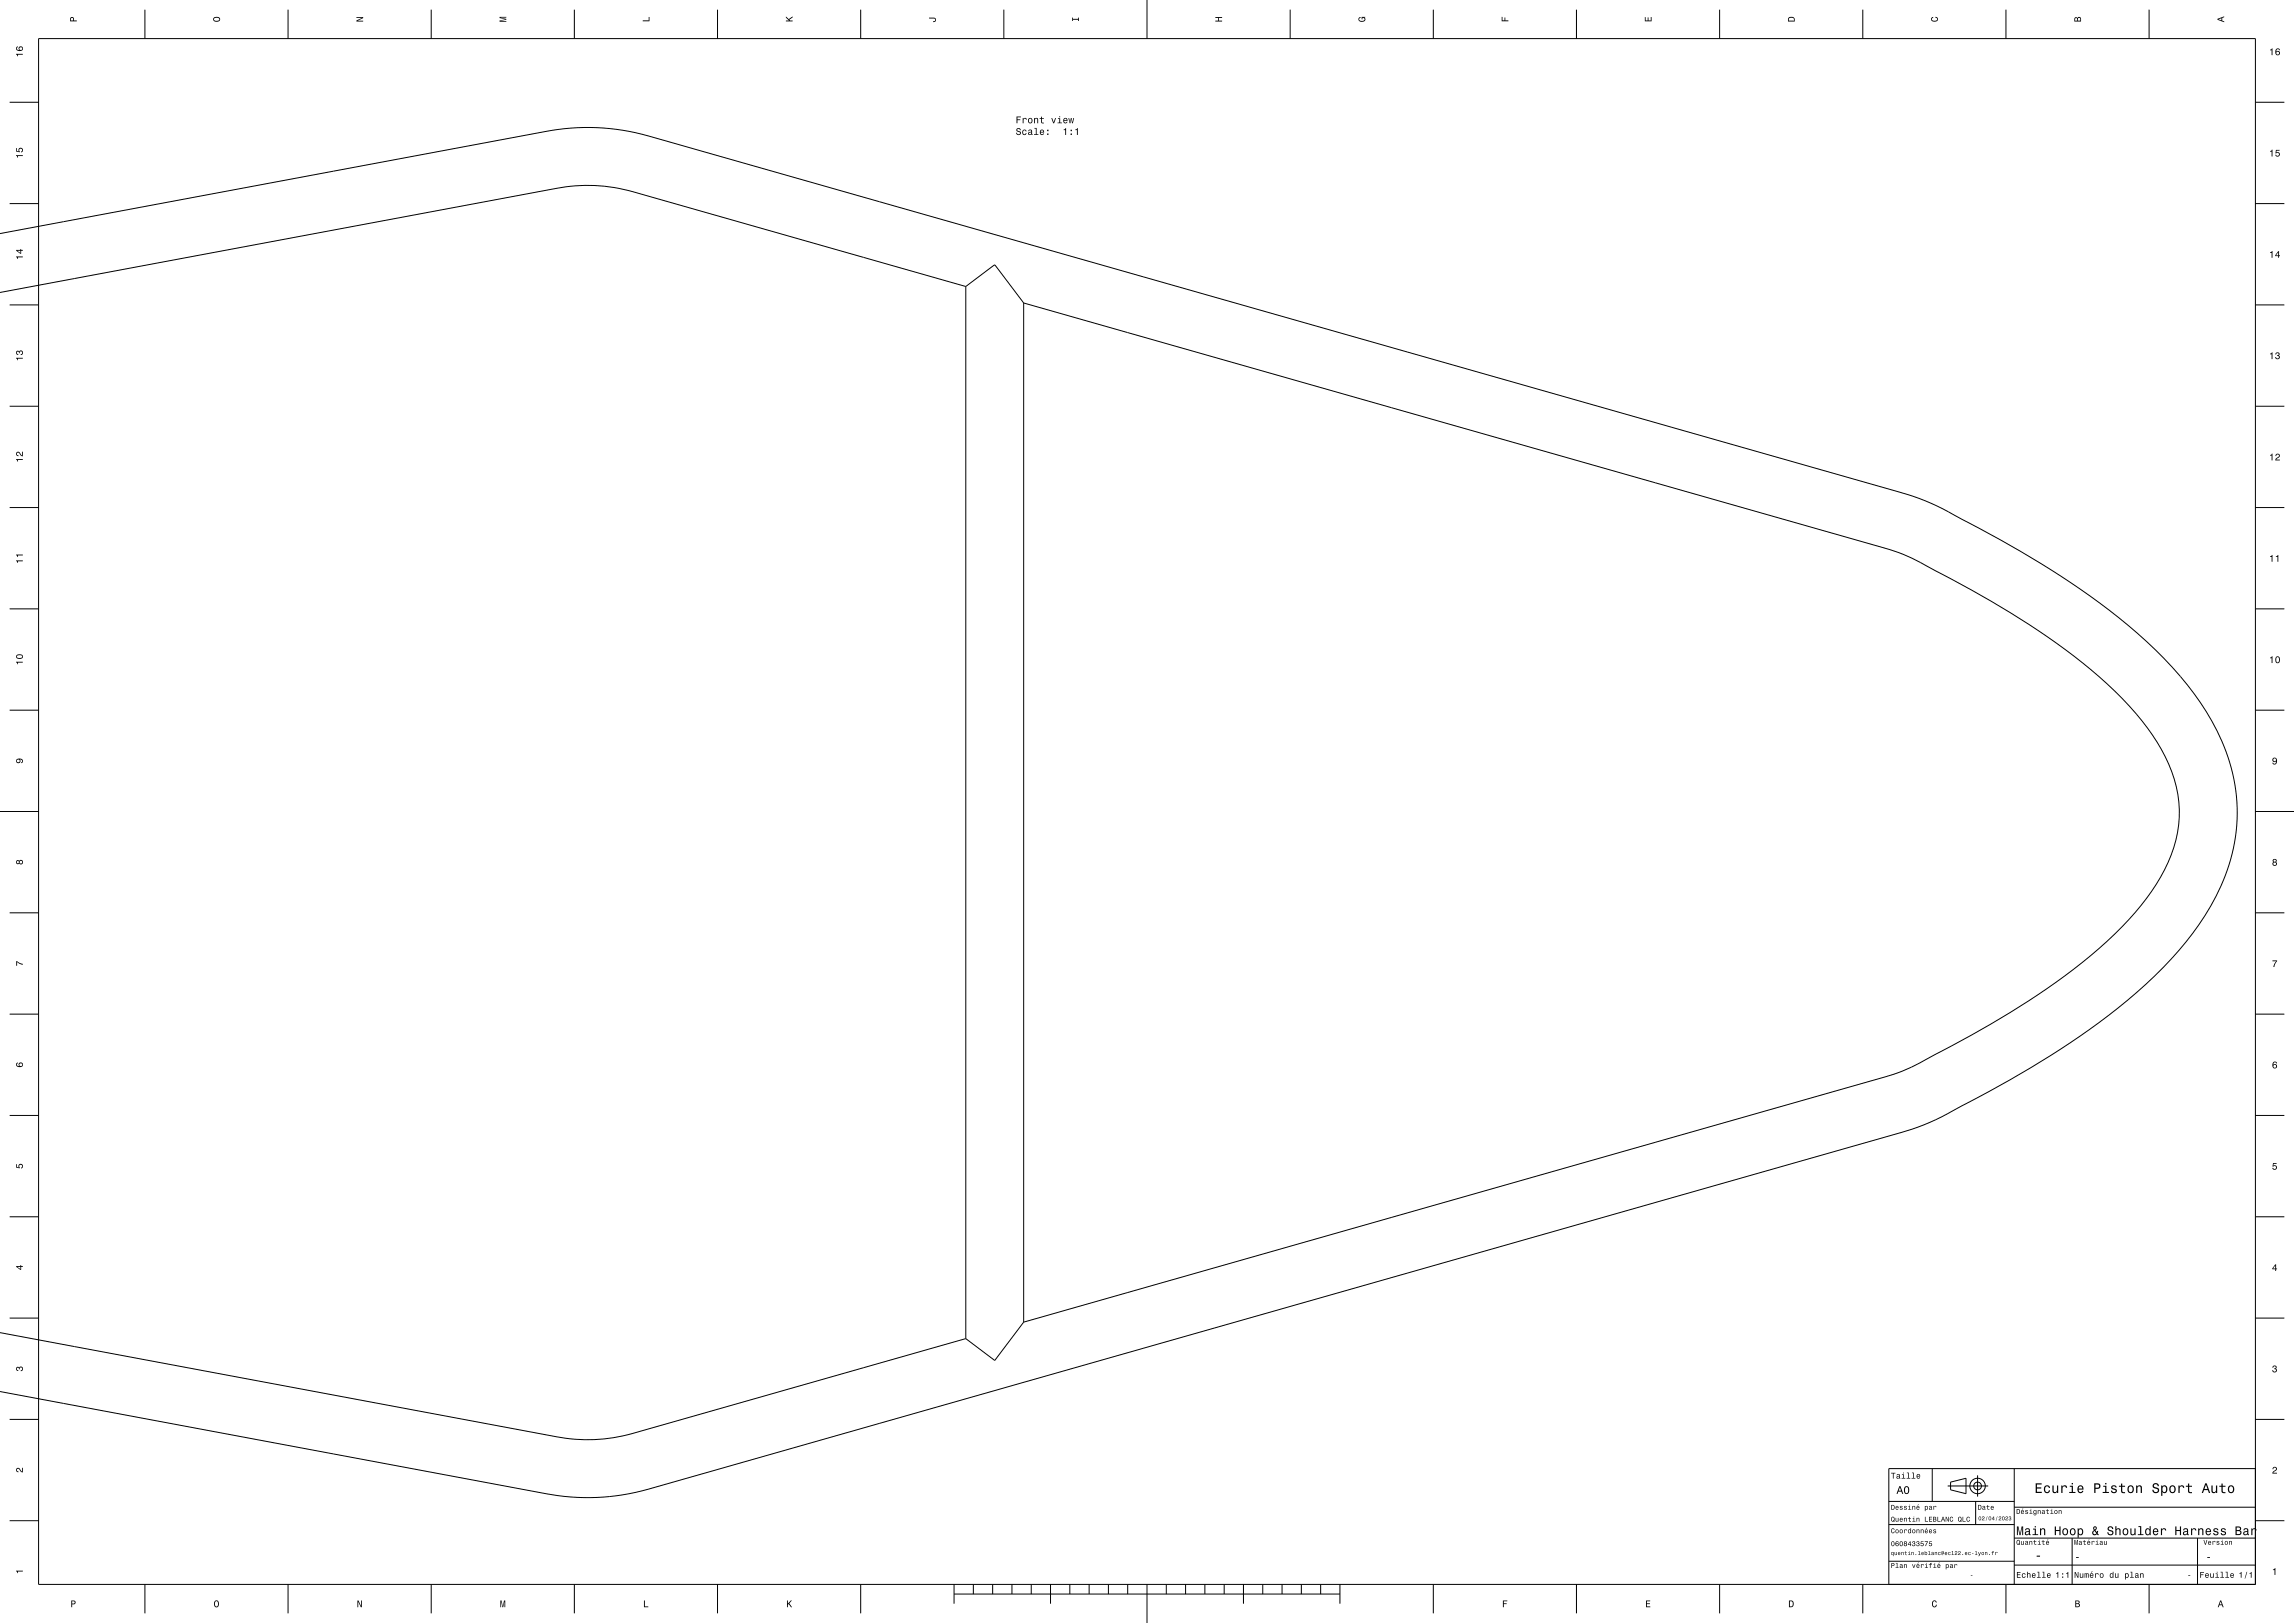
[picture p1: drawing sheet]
<svg xmlns="http://www.w3.org/2000/svg" width="1189mm" height="841mm" viewBox="0 0 1189 841" stroke-linecap="round" stroke-linejoin="round" font-family="sans-serif">
<g fill="none" stroke="#000" stroke-width=".52">
<path d="M75 5v15M149 5v15M223 5v15M298 5v15M372 5v15M446 5v15M520 5v15M595 0v20M669 5v15M743 5v15M817 5v15M891 5v15"/>
<path d="M965 5v15M1040 5v15M1114 5v15M20 20h1149v801h-1149zM5 53h15M1169 53h15M5 106h15M1169 106h15M0 121l260-49a228 228 0 0 1 43-6 120 120 0 0 1 39 6l632 180a155 155 0 0 1 47 19 400 400 0 0 1 101 70 128 128 0 0 1 35 60 95 95 0 0 1-17 78 258 258 0 0 1-72 65 682 682 0 0 1-71 39l-11 4-627 178a218 218 0 0 1-43 10 120 120 0 0 1-38-2l-278-52M5 158h15M501 148l-167-47a95 95 0 0 0-57-1l-277 52M501 148v546"/>
<path d="M501 148l15-11 15 20M501 148h.1M531 157l445 127a123 123 0 0 1 31 14 382 382 0 0 1 89 60 108 108 0 0 1 32 50 66 66 0 0 1-13 54 229 229 0 0 1-63 57 604 604 0 0 1-68 37l-453 129M531 157v528M1169 158h15M5 211h15M1169 211h15M5 263h15M1169 263h15M5 315h15M1169 315h15M5 368h15"/>
<path d="M1169 368h15M0 421h20M1169 421h20M5 473h15M1169 473h15M5 526h15M1169 526h15M5 578h15M1169 578h15M5 631h15M1169 631h15M0 691l283 53a95 95 0 0 0 56-4l162-46"/>
<path d="M5 683h15M531 685l-15 20-15-11M1169 683h15M5 735h15M1169 735h15M979 778h65M1002 761v17M1009 770h21M1011 768l8-2v8l-8-2zM1024 778v12M1025 765v11M1044 761v60"/>
<path d="M1169 761h-190v60M5 788h15M979 790h65M1044 797h125M1044 781h125M1074 797v24M1139 797v24M1169 788h15M979 809h65M1044 811h125M75 821v15M149 821v15"/>
<path d="M223 821v15M298 821v15M372 821v15M446 821v15M494 826h200M494 821v10M505 821v5M515 821v5M524 821v5M535 821v5M544 821v10M554 821v5"/>
<path d="M565 821v5M574 821v5M584 821v5M595 821v20M604 821v5M615 821v5M625 821v5M634 821v5M645 821v10M655 821v5M664 821v5M675 821v5"/>
<path d="M685 821v5M694 821v10M743 821v15M817 821v15M891 821v15M965 821v15M1040 821v15M1114 821v15"/>
<circle cx="1025" cy="770" r="2"/>
<circle cx="1025" cy="770" r="4"/>
</g>
<g fill="#000">
<path d="M37 9l-1 2h4h-2v-2zM37 9h1v2h-1z" fill-rule="evenodd"/>
<path d="M111 9a1.7 1.7 0 0 0 1 2 1.7 1.7 0 0 0 2-2h-1zM111 10a1.3 1.3 0 0 1 2-1 1.3 1.3 0 0 1 0 2h-2z" fill-rule="evenodd"/>
<path d="M185 9h3l-3 2h3h-3l3-2h-3z" fill-rule="evenodd"/>
<path d="M259 9h3h-3l3 1-3 1h3h-3l3-1-3-1z" fill-rule="evenodd"/>
<path d="M333 11h3v-2h1v2h-4z" fill-rule="evenodd"/>
<path d="M407 9l2 1 2-2-2 2 2 1h-4h2z" fill-rule="evenodd"/>
<path d="M482 9h2a1.2 1.2 0 0 1 1 1 1.2 1.2 0 0 1-1 1 .7 .7 0 0 0 1-1 .7 .7 0 0 0-1 0h-2z" fill-rule="evenodd"/>
<path d="M556 9v1h3v-1v2v-1h-3v1z" fill-rule="evenodd"/>
<path d="M630 9h3h-1v2h1h-3h1v-2h-1z" fill-rule="evenodd"/>
<path d="M704 9h1v1a1.2 1.2 0 0 0 1 1 1.2 1.2 0 0 0 1-2h-1v1v-1h2h-1h1a1.7 1.7 0 0 1-2 2 1.7 1.7 0 0 1-2-2z" fill-rule="evenodd"/>
<path d="M778 9h1v2h1v-2v2h2h-4z" fill-rule="evenodd"/>
<path d="M853 9v2h1v-2v2h2v-2v2h-3z" fill-rule="evenodd"/>
<path d="M927 9v2h3v-2zM927 9h2l1 2h-3z" fill-rule="evenodd"/>
<path d="M1001 9h1l-1 1a1.3 1.3 0 0 0 2 1 1.3 1.3 0 0 0 1-2h-1h1a1.6 1.6 0 0 1-1 2 1.6 1.6 0 0 1-2-2z" fill-rule="evenodd"/>
<path d="M1075 9v2h4v-1a1 1 0 0 0-1-1 1 1 0 0 0-1 0zM1076 10l1 1h-1zM1077 9h1v2h-1z" fill-rule="evenodd"/>
<path d="M1149 10l4 2-1-1v-2l1-1zM1150 10l1-1v2z" fill-rule="evenodd"/>
<path d="M8 28l1 1v-1h3zM9 24a1.6 1.6 0 0 0 1 3 1.8 1.8 0 0 0 2-3 1.2 1.2 0 0 0-2 0 1.2 1.2 0 0 0 0 2l-1-1v-1zM10 25a1 1 0 0 1 2 0 1 1 0 0 1-2 0z" fill-rule="evenodd"/>
<path d="M1177 26v3h1v-4zM1180 25a1.6 1.6 0 0 0-1 3 1.6 1.6 0 0 0 3 0l-1-1h-1v-1h1h1l-1-1zM1180 28a.7 .7 0 0 1 1 0 .7 .7 0 0 1-1 0z" fill-rule="evenodd"/>
<path d="M527 60v4v-2h2h-2v-1h2v-1zM530 61v3h1v-2h1a.9 .9 0 0 0-1-1 .9 .9 0 0 0-1 1zM533 63a1.3 1.3 0 0 0 2 0 1.3 1.3 0 0 0-2 0zM533 62a1 1 0 0 1 2 0 1 1 0 0 1-2 0zM536 61v3v-2a.7 .7 0 0 1 1-1 .7 .7 0 0 1 1 1v2v-2a.9 .9 0 0 0-1-1 .9 .9 0 0 0-1 1zM540 60v1l-1 1h1v2h1l-1-1v-1l1-1h-1zM545 61l1 3 1-3-1 2-1-2zM548 61l1 1v2h-1h2h-1v-3zM549 60v1zM551 61a1.3 1.3 0 0 0 0 2 1.3 1.3 0 0 0 2 0 .9 .9 0 0 1-1 1 .9 .9 0 0 1 0-1l1-1v-1zM552 62h1h-1zM554 61v3l1-2 1 2 1-3-1 2-1-2v2z" fill-rule="evenodd"/>
<path d="M527 67a1.8 1.8 0 0 0 2 2 .8 .8 0 0 1-1 1 .8 .8 0 0 1-1-1 1.3 1.3 0 0 0 1 1 1.3 1.3 0 0 0 1-1 1.3 1.3 0 0 0-2-1 .7 .7 0 0 1 1-1 .7 .7 0 0 1 1 0l-1-1zM530 68a1.3 1.3 0 0 0 0 2 1.3 1.3 0 0 0 2-1 .9 .9 0 0 1-1 0 .9 .9 0 0 1 0-1 .9 .9 0 0 1 1 0l-1-1zM533 67v1h1a1 1 0 0 0-1 1 1 1 0 0 0 1 1h1v-3zM533 69a1 1 0 0 1 2 0 1 1 0 0 1-2 0zM536 66l1 1v3h-1h2h-1v-4zM539 68a1.3 1.3 0 0 0 0 1 1.3 1.3 0 0 0 2 1v-1a.9 .9 0 0 1-1 1 .9 .9 0 0 1-1-1l2-1v-1zM540 68h1h-2zM543 69v1v-1zM543 67v1v-1z" fill-rule="evenodd"/>
<path d="M551 67h1v3h1v-4zM555 69v1h1v-1zM555 67v1h1v-1zM557 67h1v3h1v-4z" fill-rule="evenodd"/>
<path d="M8 80l1 2v-1h3v-1zM8 77v2h2a1 1 0 0 1 0-2 .9 .9 0 0 1 1 0v2a1.2 1.2 0 0 0 1-2 1.2 1.2 0 0 0-2 0 1.2 1.2 0 0 0 0 1h-1z" fill-rule="evenodd"/>
<path d="M1177 78v1v2h1v-3zM1180 78l-1 2a1.1 1.1 0 0 1 2-1 1 1 0 0 1 0 2l-2-1a1.2 1.2 0 0 0 2 1 1.2 1.2 0 0 0 1-1 1.2 1.2 0 0 0-2-1v-1h2z" fill-rule="evenodd"/>
<path d="M8 133l1 1v-1h3zM8 130l3 1v-1h1l-1-1v1zM9 130h2v1z" fill-rule="evenodd"/>
<path d="M1177 131v3h1v-4zM1181 130l-2 3h2v1l1-2h-1v-2zM1181 131v1h-1z" fill-rule="evenodd"/>
<path d="M8 185l1 2v-1h3v-1zM9 182l-1 1 1 1v-1a.6 .6 0 0 1 0-1 .7 .7 0 0 1 1 1 .7 .7 0 0 1 1-1 .7 .7 0 0 1 1 1 .7 .7 0 0 1-1 1 1.2 1.2 0 0 0 1-2 1.2 1.2 0 0 0-2 0z" fill-rule="evenodd"/>
<path d="M1177 183v1v2h1v-3zM1180 183l-1 1h1a.6 .6 0 0 1 0-1 .6 .6 0 0 1 1 0 .6 .6 0 0 1 0 1h-1a.7 .7 0 0 1 1 1 .7 .7 0 0 1-1 1 .7 .7 0 0 1 0-1h-1a1.1 1.1 0 0 0 2 1 1.1 1.1 0 0 0 0-2 1 1 0 0 0 0-1 1 1 0 0 0-1 0z" fill-rule="evenodd"/>
<path d="M8 238l1 1v-1h3zM9 234l-1 2h1h1a.8 .8 0 0 1-1-1 .8 .8 0 0 1 1-1 .8 .8 0 0 1 0 1l2 1v-2h-1v2a1.5 1.5 0 0 0-2-2z" fill-rule="evenodd"/>
<path d="M1177 236v3h1v-4zM1180 235l-1 1h1a.8 .8 0 0 1 1 0 .8 .8 0 0 1-1 1l-1 2h3v-1h-2a1.4 1.4 0 0 0 2-2 1.3 1.3 0 0 0-2-1z" fill-rule="evenodd"/>
<path d="M8 290l1 2v-1h3v-1zM8 287l1 2v-1h3v-1z" fill-rule="evenodd"/>
<path d="M1177 288v1v2h1v-3zM1180 288v1v2h1v-3z" fill-rule="evenodd"/>
<path d="M8 343l1 1v-1h3zM9 339l-1 1a1.7 1.7 0 0 0 2 1 1.7 1.7 0 0 0 2-1l-1-1zM9 340a1.3 1.3 0 0 1 1-1 1.3 1.3 0 0 1 1 2h-2z" fill-rule="evenodd"/>
<path d="M1177 341v3h1v-4zM1180 341l-1 2 1 1a1.6 1.6 0 0 0 2-2 1.6 1.6 0 0 0-2-1zM1180 341a1.3 1.3 0 0 1 1 1 1.3 1.3 0 0 1-1 1z" fill-rule="evenodd"/>
<path d="M9 393a1.2 1.2 0 0 0-1 2 1.2 1.2 0 0 0 2 0 1.2 1.2 0 0 0 0-1h1v1a1.3 1.3 0 0 0 1-1 1.3 1.3 0 0 0-2-1zM9 394a.7 .7 0 0 1 1 0 .7 .7 0 0 1-1 0z" fill-rule="evenodd"/>
<path d="M1178 393a1.1 1.1 0 0 0 0 2 1.1 1.1 0 0 0 2 0 1 1 0 0 1-1 1 1 1 0 0 1-1-1 1.3 1.3 0 0 0 2 1 1.3 1.3 0 0 0 0-2l-1-1zM1178 394a1 1 0 0 1 2 0 1 1 0 0 1-2 0z" fill-rule="evenodd"/>
<path d="M9 446a1 1 0 0 0-1 1 1 1 0 0 0 2 0 1.1 1.1 0 0 0 2 1 1.1 1.1 0 0 0 0-2 1.1 1.1 0 0 0-2 0zM10 447a1 1 0 0 1 2 0 1 1 0 0 1-2 0zM9 447a.6 .6 0 0 1 1 0 .6 .6 0 0 1-1 0z" fill-rule="evenodd"/>
<path d="M1178 445v2a1.1 1.1 0 0 0 0 1 1.1 1.1 0 0 0 2 0 1.1 1.1 0 0 0 0-1 1 1 0 0 0 0-2 1 1 0 0 0-2 0zM1178 448a1 1 0 0 1 2 0 1 1 0 0 1-2 0zM1178 446a1 1 0 0 1 2 0 1 1 0 0 1-2 0z" fill-rule="evenodd"/>
<path d="M8 498l4 1v1l-3-1v1h-1z" fill-rule="evenodd"/>
<path d="M1178 498h2l-1 3h-1v-1l2-2h-2z" fill-rule="evenodd"/>
<path d="M9 551a1.6 1.6 0 0 0 1 2 1.6 1.6 0 0 0 2-2 1.2 1.2 0 0 0-2 0 1.2 1.2 0 0 0 0 1h-1v-1zM10 552a1 1 0 0 1 2 0 1 1 0 0 1-2 0z" fill-rule="evenodd"/>
<path d="M1178 550a1.6 1.6 0 0 0 0 3 1.6 1.6 0 0 0 2 0v-1h-2l1-1h1v-1zM1178 553a1 1 0 0 1 2 0 1 1 0 0 1-2 0z" fill-rule="evenodd"/>
<path d="M8 603l1 2h1a1.2 1.2 0 0 1 0-2 1.2 1.2 0 0 1 2 1 1.2 1.2 0 0 1-1 2v-1a.8 .8 0 0 0 0-1 .8 .8 0 0 0-1 0 .8 .8 0 0 0 0 1h-2z" fill-rule="evenodd"/>
<path d="M1178 603h2h-2v1a1.2 1.2 0 0 1 2 1 1.2 1.2 0 0 1-1 1 1.2 1.2 0 0 1-1-1 .8 .8 0 0 0 1 1 1 1 0 0 0 0-2 .8 .8 0 0 0-1 1z" fill-rule="evenodd"/>
<path d="M8 656l3 2v-2h1h-1zM9 656h2v2z" fill-rule="evenodd"/>
<path d="M1179 655l-1 3h1v1h1v-2v-2zM1179 656v1h-1z" fill-rule="evenodd"/>
<path d="M9 709h1a1.2 1.2 0 0 1 2 0 1.2 1.2 0 0 1-1 2v-1a.7 .7 0 0 0 1-1 .7 .7 0 0 0-1 0 .7 .7 0 0 0-1 1v-1a.6 .6 0 0 0-1 0 .6 .6 0 0 0 0 1h-1z" fill-rule="evenodd"/>
<path d="M1178 708a1 1 0 0 1 2 0 1 1 0 0 1 0 1 1.2 1.2 0 0 1-1 2 1.2 1.2 0 0 1-1-1 .7 .7 0 0 0 1 1 .7 .7 0 0 0 1-1 .7 .7 0 0 0-1-1 .6 .6 0 0 0 0-1 .7 .7 0 0 0-1 1z" fill-rule="evenodd"/>
<path d="M9 761a2.1 2.1 0 0 1 2 1v-1h1v2l-2-1a.7 .7 0 0 0-1-1 .7 .7 0 0 0 0 1 .7 .7 0 0 0 1 0l-1 1-1-1z" fill-rule="evenodd"/>
<path d="M980 780v2h1a1.3 1.3 0 0 0 1-1 1.3 1.3 0 0 0-1-1zM981 780a1 1 0 0 1 1 1 1 1 0 0 1-1 1zM983 781a1 1 0 0 0 0 1 1 1 0 0 0 1 0h-1v-1h1zM983 781h1h-1zM985 780v1l1 1h-1a.7 .7 0 0 0 1 0 .7 .7 0 0 0 0-1h-1h1v-1zM987 780v1l1 1h-1a.7 .7 0 0 0 1 0 .7 .7 0 0 0 0-1h-1h1v-1zM989 780l1 2h-1h2h-1v-2zM991 780v2l1-1 1 1v-1zM994 781a1 1 0 0 0-1 1 1 1 0 0 0 2 0h-1v-1h1zM994 781h1h-1zM998 780v3v-1a.9 .9 0 0 0 1-1 .9 .9 0 0 0-1 0zM998 781a.7 .7 0 0 1 1 0 .7 .7 0 0 1-1 0zM1000 780v1h1a.7 .7 0 0 0-1 1h1v-2zM1000 782a.5 .5 0 0 1 1 0 .5 .5 0 0 1-1 0zM1002 780v2l1-1h1z" fill-rule="evenodd"/>
<path d="M980 763l1 1v2v-2l1-1zM983 764v1l1-1v1a.8 .8 0 0 0-1 0 .8 .8 0 0 0 1 1h1v-2zM983 765a.5 .5 0 0 1 1 0 .5 .5 0 0 1-1 0zM986 764v2h2h-1v-2zM986 763h1zM988 763h1v3h-1h2h-1v-3zM991 763h1v3h-1h2h-1v-3zM994 764a1.1 1.1 0 0 0-1 2 1.1 1.1 0 0 0 2 0v-1a.8 .8 0 0 1-1 1 .8 .8 0 0 1 0-1h1v-1zM994 764h1v1h-1z" fill-rule="evenodd"/>
<path d="M984 770l-1 4h1v-1h2v1l-1-4zM985 771v1h-1zM987 771v2l1 1a1.8 1.8 0 0 0 2-2 1.8 1.8 0 0 0-3-1zM988 771a1.5 1.5 0 0 1 1 1 1.5 1.5 0 0 1-1 2l-1-2z" fill-rule="evenodd"/>
<path d="M1025 780v2h1a1.3 1.3 0 0 0 1-1 1.3 1.3 0 0 0-1-1zM1026 780a1 1 0 0 1 1 1 1 1 0 0 1-1 1zM1028 780v1a.7 .7 0 0 0-1 1 .7 .7 0 0 0 1 0h1v-2zM1028 782a.5 .5 0 0 1 1 0 .5 .5 0 0 1-1 0zM1030 780v1v1h1h-1v-1l1-1zM1032 781a1 1 0 0 0 0 1 1 1 0 0 0 1 0h-1v-1h1zM1032 781h1h-1z" fill-rule="evenodd"/>
<path d="M1055 769v5h3v-1h-2v-2h2h-2v-2h2zM1060 770a1.9 1.9 0 0 0 0 3 1.9 1.9 0 0 0 2 0l1-1h-1v1a1.2 1.2 0 0 1-2-1 1.2 1.2 0 0 1 2-1h1l-1-1zM1064 770v2a1.3 1.3 0 0 0 1 2 1.3 1.3 0 0 0 1-1v1h1v-4h-1v3h-1h-1v-3zM1068 770v4h1v-4h1l1 1a1.3 1.3 0 0 0-1-1 1.3 1.3 0 0 0-1 0zM1073 770h1v3h-2v1h4v-1h-2v-3zM1074 768v1v-1zM1077 770a1.9 1.9 0 0 0 0 3 1.9 1.9 0 0 0 3 0h-2l-1-1h3l-1-2h-1zM1078 770h1v1h-2zM1085 769v5h1v-2a1.6 1.6 0 0 0 3-1 1.6 1.6 0 0 0-2-2zM1086 769h1a.9 .9 0 0 1 1 1 .9 .9 0 0 1-1 1h-1zM1090 770h1v3h-1v1h3v-1h-1v-3zM1091 768v1h1v-1zM1095 770h-1a2 2 0 0 0 3 2 .9 .9 0 0 1-1 1 .9 .9 0 0 1-1-1h-1a1.4 1.4 0 0 0 2 2 1.4 1.4 0 0 0 1-2l-2-1a.8 .8 0 0 1 1-1 .8 .8 0 0 1 0 1h1l-1-1zM1099 769v1h-1h1l1 3 1 1v-1h-1v-1v-2h1h-1v-1zM1103 770a1.9 1.9 0 0 0 0 3 1.9 1.9 0 0 0 3 0v-1a1.7 1.7 0 0 0-1-2 1.7 1.7 0 0 0-2 0zM1104 771v-1a1.3 1.3 0 0 1 1 2 1.3 1.3 0 0 1-1 1zM1107 770v4h1v-3l1-1 1 1v3v-3a1.3 1.3 0 0 0-1-1 1.3 1.3 0 0 0-1 0zM1116 769a1.8 1.8 0 0 0 0 2 1.8 1.8 0 0 0 2 1 1.1 1.1 0 0 1-1 1 1.1 1.1 0 0 1-1-1 1.7 1.7 0 0 0 1 2 1.7 1.7 0 0 0 2-2 1.7 1.7 0 0 0-2-1 1 1 0 0 1 0-2 1 1 0 0 1 1 0 1 1 0 0 1 0 1h1v-1h-1zM1120 770v5h1v-2a1.8 1.8 0 0 0 2-1 1.8 1.8 0 0 0-2-2zM1121 771v-1a1.4 1.4 0 0 1 2 2 1.3 1.3 0 0 1-2 1zM1125 770a1.9 1.9 0 0 0 0 3 1.9 1.9 0 0 0 3 0v-1a1.7 1.7 0 0 0-1-2 1.7 1.7 0 0 0-2 0zM1125 771l1-1a1.3 1.3 0 0 1 1 2 1.3 1.3 0 0 1-2 1zM1129 770v4h1v-4h1l1 1a1.3 1.3 0 0 0-1-1 1.3 1.3 0 0 0-1 0zM1134 769v1h-1h1v3l2 1v-1h-1v-1v-2h1h-1v-1zM1143 769l-2 5h1v-2h2l1 2h1l-2-5zM1143 769l1 3h-1zM1146 770v2a1.3 1.3 0 0 0 1 2 1.3 1.3 0 0 0 2-1v1v-4l-1 3h-1v-3zM1151 769v1h-1h1l1 3 1 1v-1h-1v-1v-2h1h-1v-1zM1155 770a1.9 1.9 0 0 0 0 3 1.9 1.9 0 0 0 3 0v-1a1.7 1.7 0 0 0-1-2 1.7 1.7 0 0 0-2 0zM1156 771v-1a1.3 1.3 0 0 1 1 2 1.3 1.3 0 0 1-1 1z" fill-rule="evenodd"/>
<path d="M1178 760a1.2 1.2 0 0 1 2 1 1.2 1.2 0 0 1-1 1l-1 1h2v1h-2l1-2a.7 .7 0 0 0 1-1 .7 .7 0 0 0-1-1 .7 .7 0 0 0-1 1z" fill-rule="evenodd"/>
<path d="M980 799l1 2a1.2 1.2 0 0 0 1-1 1.2 1.2 0 0 0-2-1zM981 799a.8 .8 0 0 1 1 1 .8 .8 0 0 1-1 1zM983 799a1.1 1.1 0 0 0-1 2 1.1 1.1 0 0 0 2 0v-1h-1v-1h1zM983 800a.5 .5 0 0 1 1 0 .5 .5 0 0 1-1 0zM985 799v2a1.2 1.2 0 0 0 1-1 1.2 1.2 0 0 0-1-1zM985 799a.8 .8 0 0 1 1 1 .8 .8 0 0 1-1 1zM987 799v1a.8 .8 0 0 0 0 1 .8 .8 0 0 0 1 0 .8 .8 0 0 0 0-1 .7 .7 0 0 0 0-1 .7 .7 0 0 0-1 0zM987 800a.5 .5 0 0 1 1 0 .5 .5 0 0 1-1 0zM987 799a.5 .5 0 0 1 1 0 .5 .5 0 0 1-1 0zM990 799l-1 2h1l1-1zM990 799v1h-1zM991 799h1v1v1l-1-1a.8 .8 0 0 0 1 1 .8 .8 0 0 0 0-1 .7 .7 0 0 0 0-1 .7 .7 0 0 0-1 0zM993 799h1v1h1l-1 1-1-1a.8 .8 0 0 0 1 1 .8 .8 0 0 0 1-1 .7 .7 0 0 0 0-1 1 1 0 0 0-2 0zM996 799l-1 1a1 1 0 0 1 2 0 .7 .7 0 0 1-1 1 .7 .7 0 0 1-1-1 .9 .9 0 0 0 1 1 .9 .9 0 0 0 1-1 .9 .9 0 0 0-1 0v-1h1zM998 799h1l-1 2 1-2zM1000 799v1a.7 .7 0 0 1 1 0 .7 .7 0 0 1 0 1 .7 .7 0 0 1-1-1 .9 .9 0 0 0 1 1 .9 .9 0 0 0 0-1 .9 .9 0 0 0-1 0v-1h1z" fill-rule="evenodd"/>
<path d="M980 787a1.1 1.1 0 0 0 2 0 1.1 1.1 0 0 0-2 0zM981 786l1 1-1 1a1.1 1.1 0 0 1-1-1 1.1 1.1 0 0 1 1-1zM982 787l1 1h1v-1l-1 1zM985 787a1 1 0 0 0 0 1 1 1 0 0 0 1 0h-1h1v-1zM985 787h1h-1zM987 787v1l1-1v1v-1zM989 786v1l1 1v1v-1v-1zM991 787l1 1h-1h2h-1v-1zM993 787v1l1-1 1 1v-1zM998 786v2h1h-1zM1000 786v2h1h-1v-1h1h-1v-1h1zM1002 786v2h1a.7 .7 0 0 0 1 0 .7 .7 0 0 0-1-1v-1zM1002 786l1 1h-1zM1002 787h1v1h-1zM1004 786v2h2h-1zM1007 786l-1 2h1h1zM1007 786v1zM1008 786v2l1-2 1 2v-2v2zM1011 786a1.2 1.2 0 0 0-1 2 1.2 1.2 0 0 0 2 0 .8 .8 0 0 1-1 0 .8 .8 0 0 1 0-1 .8 .8 0 0 1 1 0v-1zM1015 787a1.1 1.1 0 0 0 2 0 1.1 1.1 0 0 0-2 0zM1016 786v1v1a1.1 1.1 0 0 1-1-1 1.1 1.1 0 0 1 1-1zM1017 786v2h2h-1zM1019 786a1.2 1.2 0 0 0 0 2 1.2 1.2 0 0 0 2 0 .8 .8 0 0 1-1 0 .8 .8 0 0 1 0-1 .8 .8 0 0 1 1 0l-1-1z" fill-rule="evenodd"/>
<path d="M980 792a1.2 1.2 0 0 0 0 2 1.2 1.2 0 0 0 2 0 .8 .8 0 0 1-1 0 .8 .8 0 0 1 0-1 .8 .8 0 0 1 1 0l-1-1zM982 794a1 1 0 0 0 2 0 1 1 0 0 0-2 0zM983 793a.7 .7 0 0 1 1 0 .7 .7 0 0 1-1 0zM985 794a1 1 0 0 0 1 0 1 1 0 0 0-1 0zM985 793a.7 .7 0 0 1 1 0 .7 .7 0 0 1-1 0zM987 793v1v-1h1zM989 793a.9 .9 0 0 0 0 1 .9 .9 0 0 0 1 0h1v-2l-1 1zM989 793a.7 .7 0 0 1 1 0 .7 .7 0 0 1-1 0zM991 794a1 1 0 0 0 2 0 1 1 0 0 0-2 0zM991 793a1 1 0 0 1 2 0 1 1 0 0 1-2 0zM993 793v1l1-1 1 1v-1zM996 793v1v-1l1 1v-1zM999 792h-1zM998 793a1 1 0 0 0 0 1 1 1 0 0 0 1 0h-1h1v-1zM998 793h1h-1zM1000 793a1 1 0 0 0 0 1 1 1 0 0 0 1 0h-1h1v-1zM1000 793h1h-1zM1002 793l1 1h-1a.7 .7 0 0 0 1 1 1 1 0 0 0 0-2h-1h1z" fill-rule="evenodd"/>
<path d="M1026 786v2a.9 .9 0 0 0 1-1 .9 .9 0 0 0-1-1zM1026 786h1l-1 2zM1027 786h1l-1 2h2h-1v-1a.7 .7 0 0 0 0-1 .7 .7 0 0 0-1 0zM1030 786l-1 2zM1031 786v2a.9 .9 0 0 0 1-1 .9 .9 0 0 0-1-1zM1031 786h1l-1 2zM1033 786l-1 1 2 1zM1033 786v1zM1035 786l-1 2zM1036 786h1l-1 2h1h-1l1-1a.7 .7 0 0 0 0-1 .7 .7 0 0 0-1 0zM1038 786v2a.9 .9 0 0 0 1-1 .9 .9 0 0 0-1-1zM1038 786h1l-1 2zM1040 786h-1h1l-1 2h2h-1l1-1a.7 .7 0 0 0-1-1zM1041 786h1v1v1l-1-1a.7 .7 0 0 0 1 1 .7 .7 0 0 0 0-1v-1z" fill-rule="evenodd"/>
<path d="M1045 791v4h1v-4l1 4 1-4v4h1v-4h-1l-1 4-1-4zM1050 792v1a.7 .7 0 0 1 1-1 .7 .7 0 0 1 0 1 1.3 1.3 0 0 0-1 1 1.3 1.3 0 0 0 0 2l2-1v-3zM1050 794a1 1 0 0 1 2 0 1 1 0 0 1-2 0zM1054 792v1h1v2h-2h3h-1v-3zM1057 792v3h1v-2l1-1v1v2h1v-2a1.1 1.1 0 0 0-1-1 1.1 1.1 0 0 0-1 1zM1065 791v4h1v-2h1v2h1v-4h-1v2h-1v-2zM1069 792a1.7 1.7 0 0 0 0 3 1.7 1.7 0 0 0 3 0v-3h-2zM1070 793v-1a1.2 1.2 0 0 1 1 2 1.2 1.2 0 0 1-1 1zM1073 792a1.7 1.7 0 0 0 0 3 1.7 1.7 0 0 0 3 0l-1-3h-1zM1074 793v-1a1.2 1.2 0 0 1 1 2 1.2 1.2 0 0 1-1 1zM1077 792v5l1-2a1.6 1.6 0 0 0 2-1 1.6 1.6 0 0 0-3-1zM1078 793v-1a1.2 1.2 0 0 1 1 2 1.2 1.2 0 0 1-1 1zM1085 791v2a1.4 1.4 0 0 0 0 2 1.4 1.4 0 0 0 2 0h1l-1-1 1-1-1 1-1-1a1.1 1.1 0 0 0 1-1 1.1 1.1 0 0 0-2-1zM1085 794l1-1 1 2h-2zM1086 792v1zM1093 791a1.6 1.6 0 0 0 0 2 1.6 1.6 0 0 0 2 1 1 1 0 0 1-1 1 1 1 0 0 1-1-1h-1a1.6 1.6 0 0 0 2 2 1.6 1.6 0 0 0 1-2 1.6 1.6 0 0 0-2-1 1.1 1.1 0 0 1 1-2 .8 .8 0 0 1 1 1l-1-1zM1096 791v4h1v-2l1-1 1 1v2v-2a1.1 1.1 0 0 0-1-1 1.1 1.1 0 0 0-1 0v-1zM1101 792a1.7 1.7 0 0 0-1 3 1.7 1.7 0 0 0 3 0v-3h-1zM1101 793v-1a1.4 1.4 0 0 1 2 2 1.2 1.2 0 0 1-2 1zM1104 792v2a1.1 1.1 0 0 0 1 2 1.1 1.1 0 0 0 1-1h1v-3h-1v2l-1 1v-3zM1108 791h1v4h-1h3h-1v-4zM1112 792a1.6 1.6 0 0 0 0 3 1.6 1.6 0 0 0 2 0h1v-4h-1v2l-1-1zM1113 793v-1a1.2 1.2 0 0 1 1 2 1.2 1.2 0 0 1-1 1zM1116 792a1.7 1.7 0 0 0 0 3 1.7 1.7 0 0 0 2 0l1-1-2 1-1-1h3l-1-2h-1zM1117 793l1-1v1h-2zM1120 792v3h1v-2l1-1 1 1a1.1 1.1 0 0 0-1-1 1.1 1.1 0 0 0-1 1zM1127 791v4h1v-2h2v2v-4v2h-2v-2zM1132 792v1a.7 .7 0 0 1 1-1 .7 .7 0 0 1 0 1 1.3 1.3 0 0 0-1 1 1.3 1.3 0 0 0 0 2l2-1v-3zM1132 794a1 1 0 0 1 2 0 1 1 0 0 1-2 0zM1136 792v3v-2l1-1 1 1a1.1 1.1 0 0 0-1-1 1.1 1.1 0 0 0-1 1zM1139 792v3h1v-2l1-1v1v2h1v-2a1.1 1.1 0 0 0-1-1 1.1 1.1 0 0 0-1 1zM1144 792a1.7 1.7 0 0 0-1 3 1.7 1.7 0 0 0 3 0v-1l-2 1v-1h2v-2h-1zM1144 793l1-1v1h-1zM1148 792h-1a1.8 1.8 0 0 0 2 2 .8 .8 0 0 1 0 1 .8 .8 0 0 1-1-1h-1a1.4 1.4 0 0 0 2 2 1.3 1.3 0 0 0 0-2l-1-1a.7 .7 0 0 1 0-1 .7 .7 0 0 1 1 1h1l-1-1zM1151 792a1.8 1.8 0 0 0 2 2 .8 .8 0 0 1-1 1 .8 .8 0 0 1 0-1h-1a1.4 1.4 0 0 0 2 2 1.3 1.3 0 0 0 0-2l-1-1a.7 .7 0 0 1 0-1 .7 .7 0 0 1 1 1h1l-1-1zM1159 791v4h1a1.3 1.3 0 0 0 2 0 1.3 1.3 0 0 0-1-2l1-1-1-1zM1159 792h1a.7 .7 0 0 1 1 0 .7 .7 0 0 1-1 1h-1zM1159 793h1a.8 .8 0 0 1 1 1 .8 .8 0 0 1-1 1h-1zM1163 792v1a.7 .7 0 0 1 1-1 .7 .7 0 0 1 1 1 1.3 1.3 0 0 0-2 1 1.3 1.3 0 0 0 1 2l1-1h1l-1-3zM1163 794a1 1 0 0 1 2 0 1 1 0 0 1-2 0zM1167 792v3l1-2 1-1 1 1a1.1 1.1 0 0 0-1-1 1.1 1.1 0 0 0-2 1z" fill-rule="evenodd"/>
<path d="M1045 782v2h1a1.3 1.3 0 0 0 1-1 1.3 1.3 0 0 0-1-1zM1046 782a1 1 0 0 1 1 1 1 1 0 0 1-1 1zM1048 783a1 1 0 0 0 0 1 1 1 0 0 0 1 0h-1h1v-1zM1048 783h1h-1zM1050 783l1 1h-1a.7 .7 0 0 0 1 1 1 1 0 0 0 0-2h-1h1zM1052 783v1h1v-1zM1052 782h1zM1054 783a.9 .9 0 0 0 0 1 .9 .9 0 0 0 1 0v1h-1a.8 .8 0 0 0 1 0 .8 .8 0 0 0 1-1v-1zM1054 783a1 1 0 0 1 2 0 1 1 0 0 1-2 0zM1056 783v1l1-1 1 1v-1zM1059 783h-1h1a.7 .7 0 0 0-1 1 .7 .7 0 0 0 1 1l1-1v-1zM1061 782l-1 1h1v1l1 1-1-1v-1h1zM1063 783v1h1v-1zM1063 782h1zM1065 784a1 1 0 0 0 2 0 1 1 0 0 0-2 0zM1065 783a.7 .7 0 0 1 1 0 .7 .7 0 0 1-1 0zM1067 783v1l1-1 1 1-1-1z" fill-rule="evenodd"/>
<path d="M1142 798l1 2 1-2-1 2zM1145 799a1 1 0 0 0 0 1 1 1 0 0 0 1 0h-1h1v-1zM1145 799h1h-1zM1147 799v1v-1h1zM1149 799l1 1h-1a.7 .7 0 0 0 1 1 1 1 0 0 0 0-2h-1h1zM1151 799l1 1h-1h2h-1v-1zM1153 800a1 1 0 0 0 2 0 1 1 0 0 0-2 0zM1153 799a1 1 0 0 1 2 0 1 1 0 0 1-2 0zM1155 799v1l1-1 1 1v-1z" fill-rule="evenodd"/>
<path d="M8 814h4h-3v1z" fill-rule="evenodd"/>
<path d="M980 810v2l1-1a.8 .8 0 0 0 1 0 .8 .8 0 0 0-1-1zM981 810v1zM983 810v2h-1h2h-1v-2zM985 811h1a.7 .7 0 0 0-1 1 .7 .7 0 0 0 0 1l1-1v-1zM985 812a.5 .5 0 0 1 1 0 .5 .5 0 0 1-1 0zM987 811v1l1-1v1v-1zM991 811l1 1 1-1-1 1zM994 811a1 1 0 0 0-1 1 1 1 0 0 0 2 0h-1h1v-1zM994 811h1h-1zM996 811v1v-1h1zM998 811v1h1v-1zM998 810h1zM1000 811l1 1v-1v-1zM1002 811l1 1h-1h2h-1v-1zM1004 811a1 1 0 0 0 0 1 1 1 0 0 0 2 0h-1h-1h2v-1zM1005 811h-1zM1009 811v2v-1a.9 .9 0 0 0 1-1 .9 .9 0 0 0-1 0zM1009 812a.7 .7 0 0 1 1 0 .7 .7 0 0 1-1 0zM1011 811h1a.7 .7 0 0 0-1 1 .7 .7 0 0 0 0 1l1-1v-1zM1011 812a.5 .5 0 0 1 1 0 .5 .5 0 0 1-1 0zM1013 811v1v-1h1z" fill-rule="evenodd"/>
<path d="M980 804a.8 .8 0 0 0 0 1 .8 .8 0 0 0 1 1v-2zM980 805a.5 .5 0 0 1 1 0 .5 .5 0 0 1-1 0zM982 804v2h1v-2v2zM984 804a1 1 0 0 0 0 2 .8 .8 0 0 0 1 0l-1-1h1v-1zM984 805h1zM985 804v2l1-2 1 2v-2zM988 804h-1h1v2v-1v-1zM989 804v2h1v-2zM991 804v2v-2l1 2v-2zM993 805v1zM994 804l1 2h-1h1v-2zM996 804a1 1 0 0 0 0 2 .8 .8 0 0 0 1 0l-1-1h1v-1zM996 805h1zM998 804v2a.7 .7 0 0 0 1-1 .7 .7 0 0 0-1-1zM998 805a.5 .5 0 0 1 1 0 .5 .5 0 0 1-1 0zM999 804l1 2h-1h2h-1v-2zM1001 804v1h1h-1v1h1v-2zM1001 805a.5 .5 0 0 1 1 0 .5 .5 0 0 1-1 0zM1003 804v2v-2l1 2v-2zM1005 804a1 1 0 0 0 0 2 .8 .8 0 0 0 1-1h-1h1v-1zM1006 805a1 1 0 0 0 2 0 1 1 0 0 0-2 0zM1007 805v-1v1zM1008 804a1 1 0 0 0 0 2 .8 .8 0 0 0 1 0l-1-1h1v-1zM1008 805h1zM1010 804a1 1 0 0 0 0 2 .8 .8 0 0 0 1-1h-1h1v-1zM1012 804v2h-1h2h-1v-2zM1013 804h1l-1 2h2h-2l1-2zM1015 804h1l-1 2h1h-1l1-2zM1017 805v1zM1019 804a1.1 1.1 0 0 0-1 2 1 1 0 0 0 2 0l-1-1h1v-1zM1020 804a1 1 0 0 0 0 2 .8 .8 0 0 0 1-1h-1h1v-1zM1022 805h1zM1024 804v2h1h-1v-2zM1025 804l1 2h-1h1l1-2-1 2zM1027 805a1 1 0 0 0 2 0 1 1 0 0 0-2 0zM1027 805a.5 .5 0 0 1 1 0 .5 .5 0 0 1-1 0zM1029 804v2l1-2v2v-2zM1031 805v1zM1032 804l1 2v-2zM1034 804v2l1-1v-1z" fill-rule="evenodd"/>
<path d="M1021 816h1z" fill-rule="evenodd"/>
<path d="M1045 815v3h2l-1-1v-1h1h-1v-1h1zM1048 815a1.1 1.1 0 0 0 0 2 1.1 1.1 0 0 0 2 0 .8 .8 0 0 1-1 0 .8 .8 0 0 1 0-1 .8 .8 0 0 1 1 0l-1-1zM1051 814v4l1-2v2v-2a.8 .8 0 0 0 0-1 .8 .8 0 0 0-1 1zM1053 815a1.1 1.1 0 0 0 0 2 1.1 1.1 0 0 0 2 0 .8 .8 0 0 1-1 0l1-1v-1zM1054 816h1h-1zM1056 814l1 1v2l-1 1h2l-1-1v-3zM1059 814v1v2l-1 1h2v-1v-3zM1061 815a1.1 1.1 0 0 0 0 2 1.1 1.1 0 0 0 2 0 .8 .8 0 0 1-1 0 .8 .8 0 0 1-1 0l2-1-1-1zM1062 816h-1z" fill-rule="evenodd"/>
<path d="M1045 799a1.1 1.1 0 0 0 2 0 1.1 1.1 0 0 0-2 0zM1046 798l1 1-1 1a1.1 1.1 0 0 1-1-1 1.1 1.1 0 0 1 1-1zM1047 799l1 1h1v-1l-1 1zM1050 799h1a.7 .7 0 0 0-1 1 .7 .7 0 0 0 0 1l1-1v-1zM1050 800a.5 .5 0 0 1 1 0 .5 .5 0 0 1-1 0zM1052 799v1l1-1v1v-1zM1054 798v1l1 1v1v-1v-1zM1056 799l1 1h-1h2h-1v-1zM1059 798l-1 1h1v1l1 1-1-1v-1h1zM1061 799a1 1 0 0 0 0 1 1 1 0 0 0 1 0h-1h1v-1zM1061 799h1h-1z" fill-rule="evenodd"/>
<path d="M1056 806h1v1h-1z" fill-rule="evenodd"/>
<path d="M1066 815l1 3v-3zM1069 817v1v-1zM1069 815v1v-1zM1071 815h1v3v-3z" fill-rule="evenodd"/>
<path d="M1075 798v2v-2l1 2 1-2v2v-2l-1 2v-2zM1078 799a.7 .7 0 0 0-1 1 .7 .7 0 0 0 1 1l1-1v-1zM1078 800a.5 .5 0 0 1 1 0 .5 .5 0 0 1-1 0zM1080 798v1v1l1 1-1-1v-1h1zM1083 798h-1zM1082 799a1 1 0 0 0 0 1 1 1 0 0 0 1 0h-1h1v-1zM1082 799h1h-1zM1084 799v1l1-1h1zM1086 799l1 1h-1h2h-1v-1zM1089 799h-1h1a.7 .7 0 0 0-1 1 .7 .7 0 0 0 1 1l1-1v-1zM1091 799v1h1v-1l-1 1z" fill-rule="evenodd"/>
<path d="M1075 815v3l1-3 1 3v-3v2zM1078 815v2a.8 .8 0 0 0 1 1 .8 .8 0 0 0 0-1l1 1v-3l-1 2zM1080 815v3l1-3v3l1-3 1 3-1-3zM1084 814v1l1-1zM1083 815a1.1 1.1 0 0 0 0 2 1.1 1.1 0 0 0 2 0 .8 .8 0 0 1-1 0l1-1v-1zM1084 816h1h-1zM1086 815v3v-2h2a.8 .8 0 0 0-1-1 .8 .8 0 0 0-1 1zM1088 816a1.5 1.5 0 0 0 3 0 1.5 1.5 0 0 0-3 0zM1089 816a.8 .8 0 0 1 1 0 .8 .8 0 0 1-1 0zM1094 815a1.1 1.1 0 0 0-1 2 1.1 1.1 0 0 0 2 0v1v-4v2zM1094 816a.8 .8 0 0 1 1 0 .8 .8 0 0 1-1 0zM1096 815v2a.8 .8 0 0 0 1 1 .8 .8 0 0 0 1-1v1v-3l-1 2zM1101 815v3l1-1a1.1 1.1 0 0 0 1-1 1.1 1.1 0 0 0-1 0zM1102 816a.8 .8 0 0 1 1 0 .8 .8 0 0 1-1 0zM1104 814l1 1v2l-1 1h2l-1-1v-3zM1107 815v1h1a.8 .8 0 0 0-1 0 1 1 0 0 0 0 2h2l-1-2v-1zM1107 817a.5 .5 0 0 1 1 0 .5 .5 0 0 1-1 0zM1109 815v3l1-2 1 2v-2a.8 .8 0 0 0 0-1 .8 .8 0 0 0-1 1z" fill-rule="evenodd"/>
<path d="M1076 807h1h-1z" fill-rule="evenodd"/>
<path d="M1134 816l1 1z" fill-rule="evenodd"/>
<path d="M1140 815l1 3v-2h1h-1v-1h1zM1143 815a1.1 1.1 0 0 0 0 2 1.1 1.1 0 0 0 2 0 .8 .8 0 0 1-1 0 .8 .8 0 0 1-1 0l2-1-1-1zM1144 816h-1zM1146 815v2a.8 .8 0 0 0 0 1 .8 .8 0 0 0 1-1v1v-3l-1 2zM1148 815l1 1v1l-1 1h2l-1-1v-2zM1149 814v1zM1151 814l1 1v2l-1 1h2l-1-1v-3zM1154 814v1v2l-1 1h2v-1v-3zM1156 815a1.1 1.1 0 0 0 0 2 1.1 1.1 0 0 0 2 0 .8 .8 0 0 1-1 0 .8 .8 0 0 1-1 0l2-1-1-1zM1157 816h-1z" fill-rule="evenodd"/>
<path d="M1144 807h1h-1z" fill-rule="evenodd"/>
<path d="M1161 815l1 3v-3zM1164 814l-1 4zM1166 815h1v3v-3z" fill-rule="evenodd"/>
<path d="M1178 813h1v3v-2z" fill-rule="evenodd"/>
<path d="M37 829v4v-2a1.1 1.1 0 0 0 2 0 1.1 1.1 0 0 0-1-2zM37 830h2v1h-2z" fill-rule="evenodd"/>
<path d="M111 830a1.7 1.7 0 0 0 0 2 1.7 1.7 0 0 0 2 0 1.7 1.7 0 0 0 1-2 1.7 1.7 0 0 0-3 0zM112 830a1.3 1.3 0 0 1 1 1 1.3 1.3 0 0 1-1 1l-1-1z" fill-rule="evenodd"/>
<path d="M185 829h1l1 3v-3h1v4h-1l-1-3v3h-1z" fill-rule="evenodd"/>
<path d="M259 829h1l1 3v-3h1v4l-1-3v3h-1v-3l-1 3z" fill-rule="evenodd"/>
<path d="M334 829v3h2v1h-2z" fill-rule="evenodd"/>
<path d="M408 829v2l2-2-1 2 2 2-2-2-1 2z" fill-rule="evenodd"/>
<path d="M779 829h2v1h-2v1h2h-2v2z" fill-rule="evenodd"/>
<path d="M853 829h2v1h-1v1h1h-1v1h1v1h-2z" fill-rule="evenodd"/>
<path d="M927 829v4h1a1.8 1.8 0 0 0 2-2 1.8 1.8 0 0 0-2-2zM928 830a1.3 1.3 0 0 1 1 1 1.3 1.3 0 0 1-1 1z" fill-rule="evenodd"/>
<path d="M1002 830l1-1 1 1h-1a1.3 1.3 0 0 0-1 1 1.3 1.3 0 0 0 1 1h1l-1 1a1.7 1.7 0 0 1-2-1 1.7 1.7 0 0 1 1-2z" fill-rule="evenodd"/>
<path d="M1076 829v4h1a1 1 0 0 0 1-1 1 1 0 0 0-1-1l1-1zM1076 830h1l-1 1zM1076 831h1a.7 .7 0 0 1 1 1 .6 .6 0 0 1-1 0h-1z" fill-rule="evenodd"/>
<path d="M1151 829l-2 4 1-1h2l1 1-2-4zM1151 830l1 1h-2z" fill-rule="evenodd"/>
</g>
</svg>
